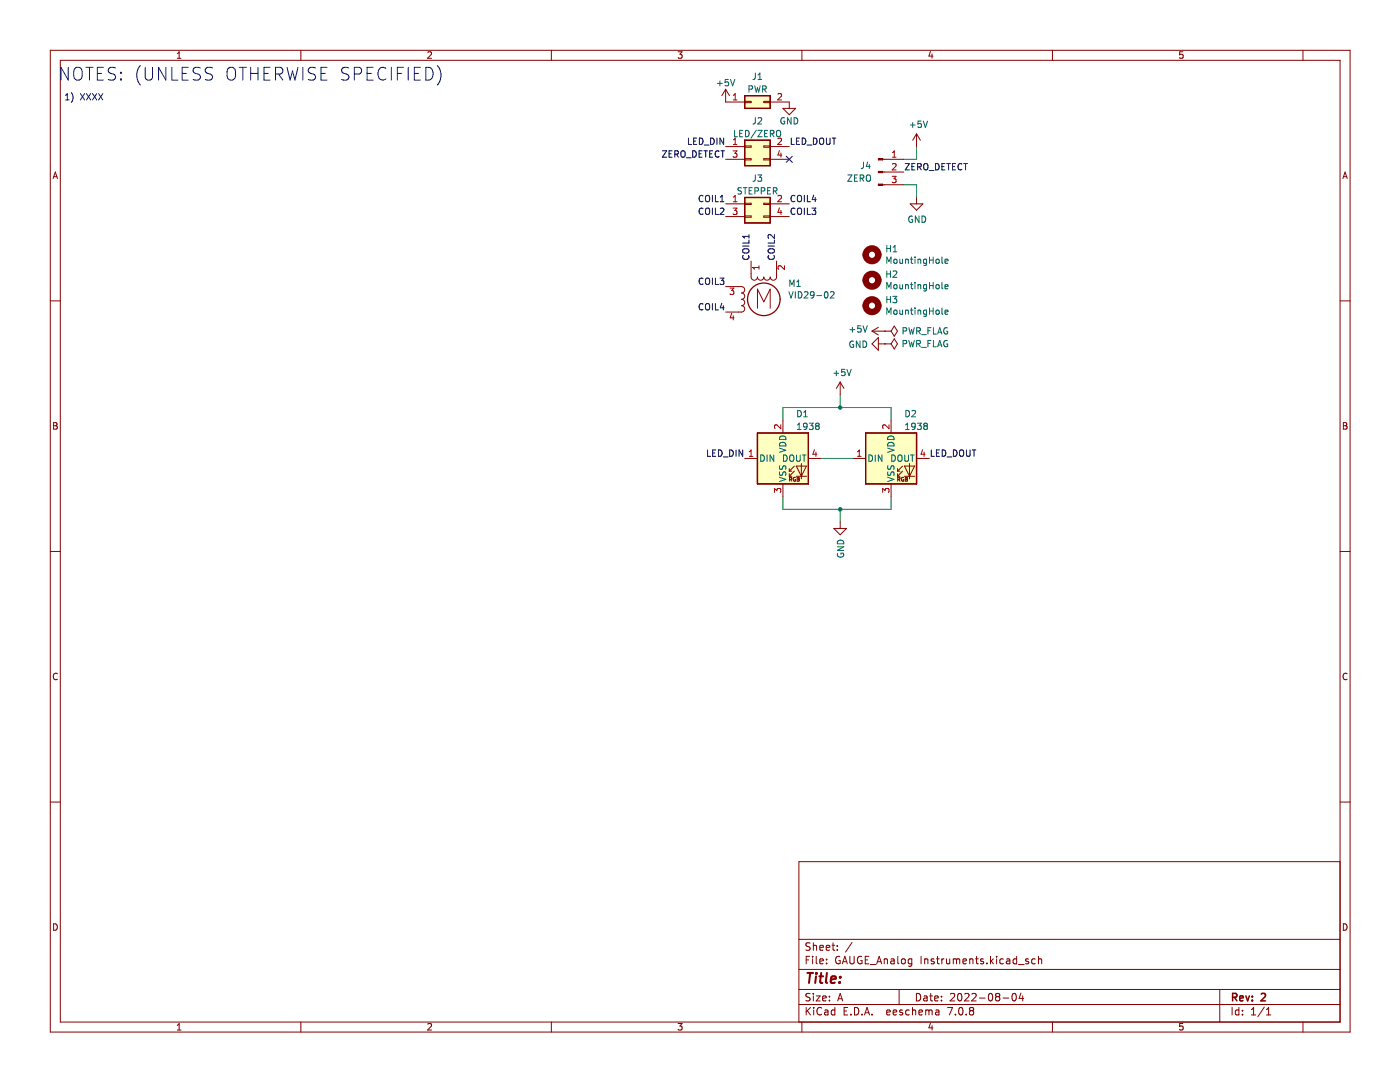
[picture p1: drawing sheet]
<svg xmlns="http://www.w3.org/2000/svg" width="279mm" height="216mm" viewBox="0 0 279 216" stroke-linecap="round" stroke-linejoin="round" font-family="sans-serif">
<g fill="none" stroke="#840000" stroke-width=".2">
<path d="M10 10h259.4v195.9h-259.4zM12 12h255.4v191.9h-255.4zM35.4 11.6h.7M35.4 10.7l.4-.4v1.3M60 10v2M85.4 10.5l.5-.2 .2 .4-.8 .9h.8M110 10v2M135.3 10.3h.8l-.4 .5 .4 .1v.6l-.2 .1-.6-.1M160 10v2M185.7 10.3l-.3 .9h.8M186 10.8v.8M210 10v2"/>
<path d="M236.1 10.3h-.7v.6l.2-.1 .4 .1 .1 .2v.4l-.2 .1-.5-.1M260 10v2M10.6 35.6l.4-1.3 .5 1.3M10.7 35.3h.6M268 35.6l.4-1.3 .5 1.3M268.1 35.3h.6M10 60h2M267.4 60h2M10.7 84.3h.4l.3 .3-.3 .3 .3 .2v.3l-.2 .2h-.5zM10.7 84.9h.4M268.1 84.3h.4l.3 .3-.3 .3 .3 .2v.3l-.2 .2h-.5zM268.1 84.9h.4"/>
<path d="M10 110h2M267.4 110h2M11.4 134.5a.62 .62 0 0 0-.8 .4 .62 .62 0 0 0 .6 .7l.2-.1M268.8 134.5a.62 .62 0 0 0-.8 .4 .62 .62 0 0 0 .6 .7l.2-.1M10 160h2M267.4 171.9h-108v32M267.4 160h2M10.7 184.3a.66 .66 0 0 1 .7 .7 .66 .66 0 0 1-.7 .6zM159.4 197.4h108M159.4 193.4h108M159.4 187.4h108M160.9 191.5h.5"/>
<path d="M161.6 190.8h-.7v1.5M161.7 198.3l-.6-.1-.2 .2v.4l.6 .3 .2 .3-.3 .3h-.6M161.7 188.2l-.6-.1-.2 .2v.4l.6 .3 .2 .3-.3 .3h-.6M162.2 190.8v.2M162.2 191.3v1M162.3 188.1v1.5M162.3 198.2v.2M162.3 198.7v1M162.3 188.8l.2-.2 .4 .1 .1 .9M162.9 198.7h.8l-.8 1h.8M162.9 190.8v1.3l.2 .2M163.6 191.8l.7-.1-.1-.3-.4-.1-.2 .2 .1 .8h.5"/>
<path d="M163.6 189.1l.7-.1-.1-.3-.4-.1-.2 .2 .1 .8h.5M164.2 199.2l.7-.1-.1-.3-.4-.1-.2 .2v.8h.6M164.9 189.1l.7-.1-.1-.3-.4-.1-.2 .2 .1 .8h.5M165 192.2v.1M165 191.4v.1M165.5 198.8v.1M165.5 199.6v.1M166 188.6h.6M166.2 188.1v1.3l.4 .2M167.1 189.5v.1M167.1 188.7v.1M167.2 199.7l.5-1.5 .5 1.5"/>
<path d="M167.3 199.3h.7M167.6 190.9a.7 .7 0 0 0-.9 .7 .7 .7 0 0 0 .9 .7l.1-.6h-.3M168.1 192.3l.5-1.5 .5 1.5M168.2 191.9h.8M169.6 190.8v1.2l.3 .3h.4l.2-.3v-1.2M170 188.1l-1.3 1.9M172 190.9a.7 .7 0 0 0-.9 .7 .7 .7 0 0 0 .9 .7v-.6h-.3M172.7 191.5h.5M173.4 190.8h-.7v1.5h.7M173.7 192.5h1.1M175 192.3l.5-1.5 .5 1.5M175.1 191.9h.7"/>
<path d="M176.5 191.5l.2-.2 .3 .1 .1 .9M176.5 191.3v1M177.8 191.4h.6l.1 .9M178.5 191.7l-.5 .1-.3 .2 .3 .3h.5M179.2 190.8v1.3l.2 .2M179.4 197.4v3M180 191.5l.2-.2 .4 .2 .1 .5-.2 .3h-.3l-.2-.1zM182 191.4l-.5-.1-.3 .3 .2 .7h.6M182 191.3v1.2l-.3 .3h-.4M182.9 198.2a.76 .76 0 0 1 .9 .8 .76 .76 0 0 1-.9 .7zM183.8 190.8v1.5M184.4 198.8h.6v.9"/>
<path d="M184.5 191.5l.2-.2 .4 .1 .1 .9M184.5 191.3v1M185 199.1l-.5 .1-.2 .2 .2 .3h.5M185.5 198.7h.6M185.7 198.2v1.3l.4 .2M186.4 191.4l-.4-.1-.2 .2 .1 .3 .5 .1v.4h-.6M186.5 199.2l.7-.1v-.3l-.5-.1-.2 .2 .1 .8h.6M186.9 191.3h.6M187.1 190.8v1.3l.4 .2M187.9 199.6v.1M187.9 198.8v.1M188 191.3v1"/>
<path d="M188.4 191.3l-.4 .3M188.9 191.3l.1 1h.3l.2-.1M189.5 191.3v1M189.7 198.4l.5-.2 .3 .5-.9 1h.9M190.2 191.5l.5-.2 .2 .2M190.2 191.3v1M190.9 191.5l.2-.2 .4 .1v.9M190.9 191.5v.8M191.2 198.4l.3-.2a.8 .8 0 0 1 .5 .8 .8 .8 0 0 1-.5 .7l-.3-.1-.1-.4zM192.2 191.8l.7-.1-.1-.3-.4-.1-.2 .2v.8h.6M192.5 198.4l.6-.2 .3 .5-.9 1h.9M193.5 191.5l.2-.2 .4 .1 .1 .9"/>
<path d="M193.5 191.3v1M194 198.4l.5-.2 .3 .5-.9 1h.9M194.7 191.3h.5M194.9 190.8v1.3l.3 .2M195.5 199.2h1.1M196.2 191.4l-.3-.1-.2 .2v.3l.5 .1v.4h-.5M197 192.2v.1M197.4 198.4l.2-.2a.8 .8 0 0 1 .5 .8 .8 .8 0 0 1-.5 .7l-.2-.1-.2-.4zM197.7 190.8v1.5M197.8 191.8l.4 .5M198.2 191.3l-.5 .6M198.9 190.8v.2"/>
<path d="M198.9 191.3v1M199 198.9l-.3-.3 .3-.4 .4 .1 .1 .2-.3 .4M199 198.9l-.3 .3v.2l.3 .3h.4l.1-.3v-.4l-.3-.1M199 198.9h.2M200.2 199.2h1.1M200.2 191.4l-.4-.1-.3 .3 .2 .7h.5M200.9 191.4h.6v.9M201.5 191.7l-.5 .1-.2 .2 .2 .3h.5M202.1 198.4l.2-.2a.8 .8 0 0 1 .5 .8 .8 .8 0 0 1-.5 .7l-.2-.1-.1-.4zM202.9 191.4l-.4-.1-.3 .3 .1 .7h.6M202.9 190.8v1.5M203.2 192.5h1.2"/>
<path d="M203.7 198.2l-.3 1h.9M204.1 198.7v1M205.2 191.4l-.3-.1-.2 .2v.3l.5 .1v.4h-.5M206.6 191.4l-.4-.1-.3 .3 .1 .7h.6M207.2 191.5l.3-.2 .3 .1 .1 .9M207.2 190.8v1.5M243.4 197.4v6.5M268.1 184.3a.66 .66 0 0 1 .7 .7 .66 .66 0 0 1-.7 .6zM35.4 204.6l.4-.4v1.3M35.4 205.5h.7M60 203.9v2M85.4 204.4l.5-.2 .2 .4-.8 .9h.8"/>
<path d="M110 203.9v2M135.3 204.2h.8l-.4 .5 .4 .1v.6l-.2 .1-.6-.1M159.4 200.4h108M160 203.9v2M160.9 201v1.5M161.1 201.7l.6 .8M161.7 201l-.8 .9M162.4 201v.2M162.4 201.5v1M164 201.2a.71 .71 0 0 0-1 .5 .71 .71 0 0 0 .7 .8l.3-.1M164.6 201.6h.6v.9M165.2 201.9l-.5 .1-.2 .2 .2 .3h.5"/>
<path d="M166.6 201.6l-.4-.1-.3 .3 .1 .7h.6M166.6 201v1.5M168.5 201.7h.5M169.2 201h-.7v1.5h.7M169.8 202.4v.1M170.5 201a.76 .76 0 0 1 .9 .8 .76 .76 0 0 1-.9 .7zM172 202.4v.1M172.5 202.5l.5-1.5 .5 1.5M172.7 202.1h.7M174 202.4v.1M177 202l.7-.1-.1-.3-.4-.1-.2 .2v.8h.6M178.2 202l.8-.1-.1-.3-.4-.1-.3 .2 .1 .8h.6"/>
<path d="M180.1 201.6l-.4-.1-.2 .2 .1 .3 .5 .1v.4h-.6M181.5 201.6l-.5-.1-.3 .3 .2 .7h.6M182.1 201.7l.2-.2 .4 .1v.9M182.1 201v1.5M183.4 202l.7-.1-.1-.3-.4-.1-.2 .2 .1 .8h.5M184.7 201.7l.5-.2 .2 .2M184.7 201.5v1M185.4 201.7l.2-.2 .4 .1v.9M185.4 201.7v.8M185.7 204.2l-.3 .9h.8M186 204.7v.8M186.7 201.6h.6l.1 .9"/>
<path d="M187.4 201.9l-.5 .1-.2 .2 .2 .3h.5M189.1 201h1l-.6 1.5M190.7 202.4v.1M191.5 201.2l.2-.2a.8 .8 0 0 1 .5 .8 .8 .8 0 0 1-.5 .7l-.2-.1-.2-.4zM192.8 202.4v.1M193.7 201.7l-.2-.3 .2-.4 .5 .1 .1 .2-.3 .4M193.7 201.7l-.2 .3v.2l.2 .3h.5l.1-.3-.1-.4-.2-.1M193.7 201.7h.3M210 203.9v2M236.1 204.2h-.7v.6l.2-.1 .4 .1 .1 .2v.4l-.2 .1-.5-.1M245.9 201v1.5M247.2 201.6l-.4-.1-.3 .3 .2 .7h.5"/>
<path d="M247.2 201v1.5M248 202.4v.1M248 201.6v.1M249.7 202.5h.9M249.7 201.5l.5-.5v1.5M252.3 201l-1.3 1.9M252.7 202.5h.9M252.7 201.5l.5-.5v1.5M260 203.9v2"/>
</g>
<path d="M246 199l.7-.1 .1-.2v-.3l-.2-.2h-.6v1.5M246.3 199l.5 .7M247.4 199.2l.7-.1v-.3l-.5-.1-.2 .2 .1 .7h.6M248.6 198.7l.4 1 .3-1M249.9 199.6v.1M249.9 198.8v.1M251.7 198.4l.6-.2 .3 .4-1 1.1h1" fill="none" stroke="#840000" stroke-width=".3"/>
<path d="M161.1 194.1h1.2M161.7 194.1l-.3 2M162.9 194.8l-.2 1.3M162.9 194.1v.2M163.5 194.8h.8M163.9 194.1l-.2 1.8v.1l.4 .1M165 194.1l-.2 1.8 .3 .2M165.8 195.5l1-.2-.1-.4h-.7l-.2 1 .2 .2 .6-.1M167.6 196l-.1 .1M167.7 194.9v.2" fill="none" stroke="#840000" stroke-width=".4"/>
<path d="M172.8 86.4h10.1v10.2h-10.1z" fill-rule="evenodd" fill="#ffffc2"/>
<path d="M172.8 86.4h10.1v10.2h-10.1z" fill="none" stroke="#840000" stroke-width=".25"/>
<path d="M151.2 86.4h10.1v10.2h-10.1z" fill-rule="evenodd" fill="#ffffc2"/>
<path d="M151.2 86.4h10.1v10.2h-10.1z" fill="none" stroke="#840000" stroke-width=".25"/>
<path d="M148.6 28h5.1v5.1h-5.1z" fill-rule="evenodd" fill="#ffffc2"/>
<path d="M148.6 28h5.1v5.1h-5.1z" fill="none" stroke="#840000" stroke-width=".25"/>
<path d="M148.6 19.1h5.1v2.5h-5.1z" fill-rule="evenodd" fill="#ffffc2"/>
<path d="M148.6 19.1h5.1v2.5h-5.1z" fill="none" stroke="#840000" stroke-width=".25"/>
<path d="M148.6 39.4h5.1v5.1h-5.1z" fill-rule="evenodd" fill="#ffffc2"/>
<path d="M148.6 39.4h5.1v5.1h-5.1zM151.2 86.4h10.1v10.2h-10.1zM172.8 86.4h10.1v10.2h-10.1z" fill="none" stroke="#840000" stroke-width=".25"/>
<path d="M156.9 31.2l1.2 1.2M158.1 31.2l-1.2 1.2" fill="none" stroke="#000084" stroke-width=".2"/>
<path d="M180.4 36.9h2.5v2.5M182.9 29.2v2.6h-2.5M167.7 78.8v2.5M156.2 83.9v-2.6h21.6v2.6M156.2 99.1v2.5h21.6v-2.5M163.9 91.5h6.3M167.7 101.6v2.6" fill="none" stroke="#009600" stroke-width=".2"/>
<g fill="none" stroke="#0000c2" stroke-width=".2">
<path d="M13.1 19.9h.7M13.1 19l.3-.3v1.2M13.6 13.4v2.6l-1.4-2.6v2.6M14.2 18.5a1.46 1.46 0 0 1 0 1.9M14.8 13.8a.85 .85 0 0 1 1-.4 .85 .85 0 0 1 .6 .9v.8a.85 .85 0 0 1-.8 .9 .85 .85 0 0 1-.9-.9zM16 18.7l.9 1.2M16.9 18.7l-.9 1.2M17.1 13.4h1.5M17.3 18.7l.8 1.2M17.9 13.4v2.6M18.1 18.7l-.8 1.2M18.5 18.7l.8 1.2"/>
<path d="M19.3 18.7l-.8 1.2M19.4 14.6h.9M19.7 18.7l.8 1.2M20.5 18.7l-.8 1.2M20.6 13.4h-1.2v2.6h1.2M23.1 13.6l-1-.2a.62 .62 0 0 0-.5 .6 .62 .62 0 0 0 .5 .6 .93 .93 0 0 1 1 .7 .65 .65 0 0 1-.5 .7l-1-.1M24.1 15.7l.2 .2-.2 .1M24.1 15.7l-.1 .2 .1 .1M24.1 14.4v.2M24.1 15.7v.3M24.1 14.4l.2 .1-.2 .1M24.1 14.4l-.1 .1 .1 .1"/>
<path d="M28 13.1a2.91 2.91 0 0 0 0 3.8M29 13.4v2.1l.5 .5 .7-.1 .2-.4v-2.1M33.1 13.4v2.6l-1.5-2.6v2.6M34.3 13.4v2.6h1.2M36.4 14.6h.8M37.6 13.4h-1.2v2.6h1.2M40 13.6l-1-.2a.62 .62 0 0 0-.5 .6 .62 .62 0 0 0 .5 .6 .93 .93 0 0 1 1 .7 .65 .65 0 0 1-.5 .7l-1-.1M42.4 13.6l-1-.2a.62 .62 0 0 0-.5 .6 .62 .62 0 0 0 .5 .6 .93 .93 0 0 1 1 .7 .65 .65 0 0 1-.5 .7l-.9-.1M45.7 13.6a.84 .84 0 0 1 .9-.1 .84 .84 0 0 1 .4 .8v.8a.85 .85 0 0 1-.8 .9 .85 .85 0 0 1-.9-.9v-.8l.1-.5zM47.7 13.4h1.5M48.5 13.4v2.6M50 14.6h1.5"/>
<path d="M50 13.4v2.6M51.5 13.4v2.6M52.7 14.6h.8M53.9 13.4h-1.2v2.6h1.2M55 14.8h1a.69 .69 0 0 0 .5-.7 .69 .69 0 0 0-.5-.7h-1v2.6M55.6 14.8l.8 1.2M57.3 13.4l.6 2.6 .5-1.8 .5 1.8 .6-2.6M60.4 13.4v2.6M63 13.6l-1-.2a.62 .62 0 0 0-.5 .6 .62 .62 0 0 0 .5 .6 .93 .93 0 0 1 1 .7 .65 .65 0 0 1-.5 .7l-1-.1M64.1 14.6h.8M65.3 13.4h-1.2v2.6h1.2M69.6 13.6l-.9-.2a.62 .62 0 0 0-.5 .6 .62 .62 0 0 0 .5 .6 .93 .93 0 0 1 .9 .7 .65 .65 0 0 1-.5 .7l-.9-.1"/>
<path d="M70.7 14.8h1a.69 .69 0 0 0 .5-.7 .69 .69 0 0 0-.5-.7h-1v2.6M73.3 14.6h.8M74.5 13.4h-1.2v2.6h1.2M77 13.7a.95 .95 0 0 0-1.1-.2 .95 .95 0 0 0-.5 1 1.08 1.08 0 0 0 .3 1.2 1.08 1.08 0 0 0 1.2 .2l.1-.2M78.1 13.4v2.6M79.3 14.6h.8M80.5 13.4h-1.2v2.6M81.5 13.4v2.6M82.7 14.6h.8M83.9 13.4h-1.2v2.6h1.2M85 13.4a1.34 1.34 0 0 1 1.4 .9 1.34 1.34 0 0 1-.4 1.6l-1 .1zM87.3 13.1a2.91 2.91 0 0 1 0 3.8"/>
</g>
<g fill="none" stroke="#0f0f0f" stroke-width=".2">
<path d="M132.2 30.1h.8l-.8 1.3h.8M133.5 30.7h.5M134.1 30.1h-.6v1.3h.6M134.7 30.8l.6-.1v-.5l-.6-.1v1.3M135 30.8l.4 .6M135.9 30.3l.3-.2a.43 .43 0 0 1 .5 .4v.4a.42 .42 0 0 1-.4 .5 .42 .42 0 0 1-.4-.5zM137 31.5h.9M137.4 27.6v1.2h.6M138.2 30.1a.64 .64 0 0 1 .8 .6 .64 .64 0 0 1-.8 .7zM138.4 28.2h.5M139 27.6h-.6v1.2h.6M139.5 30.7h.4"/>
<path d="M139.6 27.6a.64 .64 0 0 1 .7 .6 .64 .64 0 0 1-.7 .6zM140.1 30.1h-.6v1.3h.6M140.3 39.1a.6 .6 0 0 0-.8 .4 .6 .6 0 0 0 .6 .8l.2-.2M140.5 30.1h.7M140.5 28.9h1M140.8 39.2l.3-.2a.43 .43 0 0 1 .5 .4v.4a.42 .42 0 0 1-.4 .5 .42 .42 0 0 1-.4-.5zM140.8 30.1v1.3M141.6 30.7h.5M141.8 27.6a.64 .64 0 0 1 .7 .6 .64 .64 0 0 1-.7 .6zM142.2 39v1.3M142.2 30.1h-.6v1.3h.6M142.8 39v1.3h.6"/>
<path d="M143.1 27.6v1.2M143.5 30.2a.6 .6 0 0 0-.8 .4 .6 .6 0 0 0 .6 .8l.2-.2M143.7 39.3l.4-.3v1.3M143.9 30.1h.7M144.2 30.1v1.3M144.4 27.6v1.2l-.7-1.2v1.2M157.9 27.6v1.2h.6M158.6 39.1a.6 .6 0 0 0-.8 .4 .6 .6 0 0 0 .6 .8l.2-.2M158.9 28.2h.5M159.3 39h.1a.43 .43 0 0 1 .6 .4v.4a.42 .42 0 0 1-.4 .5 .42 .42 0 0 1-.5-.5zM159.6 27.6h-.7v1.2h.7M160.1 27.6a.64 .64 0 0 1 .7 .6 .64 .64 0 0 1-.7 .6z"/>
<path d="M160.5 39v1.3M161.1 28.9h.9M161.1 39v1.3h.6M162.3 27.6a.64 .64 0 0 1 .8 .6 .64 .64 0 0 1-.8 .6zM162.4 38.9l-.3 .9h.8M162.7 39.4v.9M163.6 27.7l.2-.1a.43 .43 0 0 1 .6 .4v.4a.42 .42 0 0 1-.4 .4 .42 .42 0 0 1-.5-.4zM164.9 27.6v1l.3 .2h.3l.2-.2v-1M166.1 27.6h.7M166.4 27.6v1.2M180.7 32.6h.8l-.8 1.3h.8M182 33.2h.4"/>
<path d="M182.6 32.6h-.6v1.3h.6M183.1 33.3l.6-.1 .1-.4-.7-.2v1.3M183.4 33.3l.5 .6M184.4 32.8l.2-.2a.43 .43 0 0 1 .6 .5v.4a.42 .42 0 0 1-.4 .4 .42 .42 0 0 1-.5-.4zM185.4 34h1M186.7 32.6a.64 .64 0 0 1 .7 .7 .64 .64 0 0 1-.7 .6zM188 33.2h.4M188.6 32.6h-.6v1.3h.6M188.9 32.6h.8M189.3 32.6v1.3M190.1 33.2h.4M190.7 32.6h-.6v1.3h.6"/>
<path d="M192 32.8a.6 .6 0 0 0-.9 .4 .6 .6 0 0 0 .6 .7l.3-.1M192.3 32.6h.8M192.7 32.6v1.3M140.3 41.6a.6 .6 0 0 0-.8 .5 .6 .6 0 0 0 .6 .7l.2-.1M140.3 55.6a.6 .6 0 0 0-.8 .4 .6 .6 0 0 0 .6 .8l.2-.2M140.8 41.7l.3-.2a.43 .43 0 0 1 .5 .4v.5a.42 .42 0 0 1-.4 .4 .42 .42 0 0 1-.4-.4zM140.8 55.7l.3-.2a.43 .43 0 0 1 .5 .4v.4a.42 .42 0 0 1-.4 .5 .42 .42 0 0 1-.4-.5zM142.2 41.5v1.3M142.2 55.5v1.3M142.8 41.5v1.3h.6M142.8 55.5v1.3h.6M143.7 55.5h.8l-.4 .5 .3 .1v.5l-.2 .2-.5-.2"/>
<path d="M143.7 41.6l.5-.1 .3 .4-.8 .9h.8M143.7 40.3h.8M148.2 49.1h1.3M148.3 49.8l.7-.2a.42 .42 0 0 1 .5 .5 .42 .42 0 0 1-.5 .4h-.4a.42 .42 0 0 1-.4-.2 .42 .42 0 0 1 .1-.5zM148.3 51a.6 .6 0 0 0 .4 .8 .6 .6 0 0 0 .8-.6l-.1-.2M149.5 46.8v.7M149.5 47.9v.6h-1.3M149.5 47.2h-1.3l.4 .3M153.3 49.1h1.3M153.3 49.8l.8-.2a.42 .42 0 0 1 .5 .5 .42 .42 0 0 1-.5 .4h-.4a.42 .42 0 0 1-.4-.2 .42 .42 0 0 1 0-.5zM153.4 51a.6 .6 0 0 0 .4 .8 .6 .6 0 0 0 .8-.6l-.2-.2M154.6 47.9v.6h-1.3"/>
<path d="M154.6 46.8v.8l-1-.8-.3 .2 .1 .5M158.6 41.6a.6 .6 0 0 0-.8 .5 .6 .6 0 0 0 .6 .7l.2-.1M159.2 41.7l.2-.2a.43 .43 0 0 1 .6 .4v.5a.42 .42 0 0 1-.4 .4 .42 .42 0 0 1-.5-.4zM160.5 41.5v1.3M161.1 41.5v1.3h.6M162 41.5h.8l-.4 .5 .4 .1v.6l-.2 .1-.6-.1M140.3 60.7a.6 .6 0 0 0-.8 .4 .6 .6 0 0 0 .6 .7l.2-.1M140.8 60.8l.3-.2a.43 .43 0 0 1 .5 .4v.4a.42 .42 0 0 1-.4 .5 .42 .42 0 0 1-.4-.5zM142.2 60.6v1.2M142.8 60.6v1.2h.6M144.1 60.5l-.4 .9h.8M144.4 61v.8"/>
<path d="M141.2 89.8v1.3h.6M142.2 90.4h.5M142.8 89.8h-.6v1.3h.6M143.4 89.8a.64 .64 0 0 1 .7 .6 .64 .64 0 0 1-.7 .7zM144.4 91.2h.9M145.6 89.8a.64 .64 0 0 1 .8 .6 .64 .64 0 0 1-.8 .7zM146.9 89.8v1.3M148.2 89.8v1.3l-.7-1.3v1.3M185.9 89.8v1.3h.6M186.9 90.4h.4M187.5 89.8h-.6v1.3h.6M188 89.8a.64 .64 0 0 1 .8 .6 .64 .64 0 0 1-.8 .7z"/>
<path d="M189 91.2h1M190.3 89.8a.64 .64 0 0 1 .7 .6 .64 .64 0 0 1-.7 .7zM191.5 90l.3-.2a.43 .43 0 0 1 .5 .4v.4a.42 .42 0 0 1-.4 .5 .42 .42 0 0 1-.4-.5zM192.9 89.8v1l.2 .3 .4-.1 .1-.2v-1M194 89.8h.7M194.4 89.8v1.3"/>
</g>
<g fill="none" stroke="#840000" stroke-width=".2">
<path d="M176.2 36.9h.4M176.2 34.3h.4M176.2 31.8h.4M182.9 26.7l-.7 1.3M182.9 26.7v2.5M182.9 26.7l.8 1.3M167.7 76.2l-.8 1.3M167.7 76.2v2.6M167.7 76.2l.7 1.3M174 68.6l1.3-1.3v2.6zM174 66.1h3.8M174 66.1l1.3 .7"/>
<path d="M175.3 68.6h2.5M175.3 65.3l-1.3 .8M176.6 66.1h.1M176.6 68.6h.1M178.5 65.1l.6 1-.6 1-.7-1zM178.5 67.6l.6 1-.6 1-.7-1zM148.6 91.5h2.6M156.2 83.9v2.5M156.2 96.6v2.5M157.5 95h.5M157.5 94h.5M157.5 93.5v.5"/>
<path d="M157.5 94.5v.5M157.6 95.6h.3l.1-.3h-.4v.7M157.8 95.6l.2 .4M158.5 94l-1 1M158.5 93l-1 1M158.7 95.3a.35 .35 0 0 0-.4 .3 .35 .35 0 0 0 .5 .3v-.2h-.2M158.9 95h2M158.9 93h2l-1 2zM159.1 95.3l.4 .1-.2 .2 .2 .3-.1 .1h-.3zM159.1 95.6h.2M159.9 92.5v3M161.3 91.5h2.6"/>
<path d="M170.2 91.5h2.6M177.8 83.9v2.5M177.8 96.6v2.5M179.1 95h.5M179.1 94h.5M179.1 93.5v.5M179.1 94.5v.5M179.2 95.6h.3l.1-.3h-.4v.7M179.3 95.6l.3 .4M180.1 94l-1 1M180.1 93l-1 1M180.3 95.3a.35 .35 0 0 0-.4 .3 .35 .35 0 0 0 .5 .3v-.2h-.2"/>
<path d="M180.5 95h2M180.5 93h2l-1 2zM180.7 95.3l.4 .1-.2 .2 .2 .3-.1 .1h-.3zM180.7 95.6h.2M181.5 92.5v3M182.9 91.5h2.6M166.4 105.4h2.5l-1.2 1.3zM167.7 104.2v1.2"/>
</g>
<g fill="none" stroke="#006464" stroke-width=".2">
<path d="M181.7 24.9h.9M182.1 24.5v.9M183.8 24.2h-.6v.6l.2-.2 .4 .1 .1 .2-.1 .4-.1 .1-.5-.1M184.3 24.2l.4 1.2 .4-1.2M166.4 74.5h1M166.9 74v1M168.6 73.7h-.6l-.1 .6 .2-.1h.4l.2 .2-.1 .4-.2 .2-.5-.2M169 73.7l.4 1.3 .5-1.3M169.6 65.8h1M170.1 65.3v1M170.3 68.1a.59 .59 0 0 0-.7 .6 .59 .59 0 0 0 .7 .6l.1-.5h-.3M171.6 68.1v1.2l-.7-1.2v1.2"/>
<path d="M171.8 65h-.6l-.1 .6 .2-.1h.5l.1 .2-.1 .5-.2 .1-.5-.1M172.2 68.1a.64 .64 0 0 1 .8 .6 .64 .64 0 0 1-.8 .6zM172.2 65l.5 1.3 .4-1.3M180.2 66.1l.6-.1 .1-.5-.7-.1v1.3M180.2 68.6l.6-.1 .1-.5-.7-.1v1.3M181.4 65.4l.3 1.3 .2-1 .3 1 .3-1.3M181.4 67.9l.3 1.3 .2-.9 .3 .9 .3-1.3M183 66.1l.6-.1v-.5l-.6-.1v1.3M183 68.6l.6-.1v-.5l-.6-.1v1.3M183.3 66.1l.4 .6M183.3 68.6l.4 .6M183.9 69.3h1"/>
<path d="M183.9 66.8h1M185.2 66h.4M185.2 68.5h.4M185.8 65.4h-.6v1.3M185.8 67.9h-.6v1.3M186.3 65.4v1.3h.6M186.3 67.9v1.3h.6M187.1 66.7l.4-1.3 .5 1.3M187.1 69.2l.4-1.3 .5 1.3M187.2 66.3h.7M187.2 68.8h.7M189.1 65.4a.59 .59 0 0 0-.8 .6 .59 .59 0 0 0 .8 .6v-.5h-.2"/>
<path d="M189.1 68a.59 .59 0 0 0-.8 .6 .59 .59 0 0 0 .8 .5v-.4h-.2M151.8 90.8a.64 .64 0 0 1 .8 .6 .64 .64 0 0 1-.8 .7zM153.1 90.8v1.3M154.4 90.8v1.3l-.7-1.3v1.3M155.6 89.4l1.2 .4-1.2 .5M155.6 95.2l1.2 .5-1.2 .4M155.6 88.5a.68 .68 0 0 1 .8-.2 .68 .68 0 0 1 .4 .7h-1.2zM155.6 87.2a.68 .68 0 0 1 .8-.2 .68 .68 0 0 1 .4 .7h-1.2zM155.6 94.1v.5l.1 .2h.3l.3-.5 .3-.2 .2 .3v.5M155.6 92.9v.5l.1 .2h.3l.3-.5 .3-.2 .2 .3v.5M156.4 90.8a.64 .64 0 0 1 .7 .6 .64 .64 0 0 1-.7 .7zM157.6 91l.3-.2a.43 .43 0 0 1 .5 .4v.4a.42 .42 0 0 1-.4 .5 .42 .42 0 0 1-.4-.5z"/>
<path d="M159 90.8v1l.2 .3 .4-.1 .1-.2v-1M159.1 85.7h.8M159.1 84.8l.4-.4v1.3M159.2 81.9a.64 .64 0 0 1 .7 .6 .64 .64 0 0 1-.7 .7zM160.1 90.8h.8M160.4 83.2h.7M160.4 82.3l.4-.4v1.3M160.5 90.8v1.3M161.1 85l-.3 .2h-.3l-.2-.2 .1-.4 .4-.2 .3 .3-.1 .7-.2 .2-.3 .1M161.5 84.4h.8l-.4 .5 .3 .1v.6l-.2 .1-.5-.1M163 85l-.2 .2v.4l.2 .1 .4-.1 .1-.1v-.3l-.2-.2M163 85l-.2-.3 .2-.3h.3l.2 .3-.2 .3"/>
<path d="M163 85h.3M173.4 90.8a.64 .64 0 0 1 .7 .6 .64 .64 0 0 1-.7 .7zM174.7 90.8v1.3M176 90.8v1.3l-.7-1.3v1.3M177.1 89.4l1.3 .4-1.3 .5M177.1 95.2l1.3 .5-1.3 .4M177.2 88.5a.68 .68 0 0 1 .8-.2 .68 .68 0 0 1 .4 .7h-1.3zM177.2 87.2a.68 .68 0 0 1 .8-.2 .68 .68 0 0 1 .4 .7h-1.3zM177.2 92.9l-.1 .5 .2 .2h.3l.3-.5 .3-.2 .2 .3v.5M177.2 94.1l-.1 .5 .2 .2h.3l.3-.5 .3-.2 .2 .3v.5M178 90.8a.64 .64 0 0 1 .7 .6 .64 .64 0 0 1-.7 .7zM179.2 91l.3-.2a.43 .43 0 0 1 .5 .4v.4a.42 .42 0 0 1-.4 .5 .42 .42 0 0 1-.4-.5z"/>
<path d="M180.6 90.8v1l.2 .3 .4-.1 .1-.2v-1M180.7 85.7h.8M180.7 84.8l.4-.4v1.3M180.8 81.9a.64 .64 0 0 1 .7 .6 .64 .64 0 0 1-.7 .7zM181.7 90.8h.7M182 82l.5-.1 .2 .4-.8 .9h.8M182.1 90.8v1.3M182.7 85l-.3 .2h-.3l-.2-.2 .1-.4 .4-.2 .3 .3-.1 .7-.2 .2-.3 .1M183.1 84.4h.8l-.4 .5 .3 .1v.6l-.2 .1-.5-.1M184.6 85l-.2 .2v.4l.2 .1 .4-.1 .1-.1v-.3l-.3-.2M184.6 85l-.2-.3 .2-.3h.2l.3 .3-.3 .3M184.6 85h.2"/>
<path d="M167.1 109.1h1.3l-1.3 .7h1.3M167.2 110.4a.59 .59 0 0 0 .5 .8 .59 .59 0 0 0 .6-.8h-.5v.2M167.2 108a.68 .68 0 0 1 .8-.2 .68 .68 0 0 1 .4 .7h-1.3z"/>
</g>
<path d="M149.5 91.1h.8M149.5 90.2l.4-.4v1.3M154.6 98.2v-.7l.4 .4 .2-.4h.5l.1 .2-.1 .5M155.8 84.8v.7l-.9-.7-.3 .2 .1 .5M162.5 89.7l-.3 .9h.8M162.8 90.2v.9M171.1 91.1h.7M171.1 90.2l.4-.4v1.3M176.1 98.2v-.7l.5 .4 .2-.4h.5l.1 .2-.1 .5M177.4 84.8v.7l-.9-.7-.4 .2 .2 .5M184.1 89.7l-.3 .9h.8M184.4 90.2v.9" fill="none" stroke="#a90000" stroke-width=".2"/>
<path d="M175.3 36.7h.9v.3h-.9z" fill-rule="evenodd" fill="#840000"/>
<path d="M175.3 36.7h.9v.3h-.9z" fill="none" stroke="#840000" stroke-width=".2"/>
<path d="M175.3 34.2h.9v.3h-.9z" fill-rule="evenodd" fill="#840000"/>
<path d="M175.3 34.2h.9v.3h-.9z" fill="none" stroke="#840000" stroke-width=".2"/>
<path d="M175.3 31.7h.9v.2h-.9z" fill-rule="evenodd" fill="#840000"/>
<g fill="none" stroke="#840000" stroke-width=".2">
<path d="M144.8 17.8l-.7 1.3M144.8 17.8v2.6h3.8M144.8 17.8l.8 1.3M144.8 31.8h3.8M144.8 29.2h3.8M148.6 31.7h1.3v.2h-1.3zM148.6 20.2h1.3v.3h-1.3zM148.6 29.1h1.3v.3h-1.3zM152.4 31.7h1.3v.2h-1.3zM152.4 29.1h1.3v.3h-1.3zM152.4 20.2h1.3v.3h-1.3zM153.7 31.8h3.8"/>
<path d="M153.7 29.2h3.8M153.7 20.4h3.8v1.2M156.2 21.6h2.6l-1.3 1.3zM175.3 31.7h.9v.2h-.9zM176.6 31.8h3.8M176.6 34.3h3.8M176.6 36.9h3.8M182.9 39.4v1.3M144.8 57.2h3.2a.64 .64 0 0 1 .6 .6 .64 .64 0 0 1-.6 .7 .64 .64 0 0 1 .6 .6 .64 .64 0 0 1-.6 .6 .64 .64 0 0 1 .6 .7 .64 .64 0 0 1-.6 .6 .63 .63 0 0 1 .6 .6 .63 .63 0 0 1-.6 .7h-3.2M144.8 40.7h3.8M144.8 43.2h3.8M148.6 40.5h1.3v.3h-1.3z"/>
<path d="M148.6 43.1h1.3v.2h-1.3zM149.9 52.1v3.2a.64 .64 0 0 0 .6 .6 .64 .64 0 0 0 .7-.6 .64 .64 0 0 0 .6 .6 .64 .64 0 0 0 .6-.6 .64 .64 0 0 0 .7 .6 .64 .64 0 0 0 .6-.6 .64 .64 0 0 0 .6 .6 .64 .64 0 0 0 .7-.6v-3.2M152.4 40.5h1.3v.3h-1.3zM152.4 43.1h1.3v.2h-1.3zM153.7 40.7h3.8M153.7 43.2h3.8M181.6 40.7h2.6l-1.3 1.2zM151.2 61.5v-3.8l1.2 2.5 1.3-2.5v3.8"/>
</g>
<g fill="none" stroke="#a90000" stroke-width=".2">
<path d="M146.4 19l.3-.3v1.2M146.4 19.9h.7M155.2 18.8l.5-.1 .3 .3-.8 .9h.8M146.3 30.1h.8l-.4 .5 .3 .1v.5l-.2 .2-.5-.2M146.4 28.8h.7M146.4 27.9l.3-.3v1.2M146.4 39.4l.3-.4v1.3M155.2 27.7l.5-.1 .3 .3-.8 .9h.8M155.2 39.1l.5-.1 .3 .4-.8 .9h.8M155.6 30l-.4 .9h.8M155.9 30.5v.9M178 35.2h.8l-.4 .5 .4 .1v.5l-.2 .1-.6-.1"/>
<path d="M178.1 31.4h.7M178.1 30.5l.4-.4v1.3M178.1 32.8l.5-.2 .2 .4-.8 .9h.8M145.7 57.5h.7l-.4 .5 .4 .1v.5l-.2 .2-.5-.2M146.3 41.5h.8l-.4 .5 .3 .1v.6l-.2 .1-.5-.1M146.4 40.3h.7M151.5 53v.7M151.5 53.4h-1.3l.4 .3M155.6 41.5l-.4 .9h.8M155.9 42v.8M156.6 53v.8l-1-.8-.3 .3 .1 .4M146 62.5l-.3 .9h.8"/>
<path d="M146.3 63v.8"/>
</g>
<g fill="none" stroke="#006464" stroke-width=".2">
<path d="M143.2 16.6h1M143.7 16.2v.9M145.4 15.9h-.6l-.1 .6 .2-.2 .4 .1 .1 .2v.4l-.2 .1-.5-.1M145.8 15.9l.4 1.2 .4-1.2M149.5 17.8l.6-.1v-.5l-.6-.1v1.3M150.6 17.1l.3 1.3 .3-.9 .2 .9 .3-1.3M150.7 14.6v1.1l-.4 .2M151.3 15.9h.7M151.3 14.9l.4-.3v1.3M152.2 17.8l.6-.1 .1-.5-.7-.1v1.3M152.5 17.8l.4 .6M146.6 26v1.3h.6"/>
<path d="M147.6 26.6h.5M148 37.5l-.5-.1-.2 .2v.3l.6 .3 .1 .3-.3 .2h-.4M148.2 26h-.6v1.3h.6M148.4 37.4h.7M148.7 37.4v1.3M148.8 26a.64 .64 0 0 1 .7 .7 .64 .64 0 0 1-.7 .6zM149.5 38.1h.4M150.1 37.4h-.6v1.3h.6M150.7 38.1h.6v-.5l-.6-.2v1.3M150.7 34.9v1.1l-.4 .2M150.7 23.5v1.1l-.4 .1M151 26l-1.1 1.6"/>
<path d="M151.2 34.9h.8l-.4 .5 .4 .1v.6l-.2 .1-.6-.1M151.3 26h.8l-.8 1.3h.8M151.3 23.6l.5-.1 .2 .3-.8 .9h.8M151.9 38.1h.6l.1-.5-.7-.2v1.3M152.6 26.6h.4M153.2 26h-.6v1.3h.6M153.2 38.1h.4M153.7 26.7l.6-.1 .1-.5-.7-.1v1.3M153.8 37.4h-.6v1.3h.6M154 26.7l.5 .6M154.3 38.1h.6l.1-.5-.7-.2v1.3M154.6 38.1l.5 .6"/>
<path d="M155 26.2l.2-.2a.43 .43 0 0 1 .6 .4v.5a.42 .42 0 0 1-.4 .4 .42 .42 0 0 1-.5-.4zM156.5 23.5a.59 .59 0 0 0-.7 .6 .59 .59 0 0 0 .7 .6l.1-.5h-.2M157.9 23.5v1.2l-.7-1.2v1.2M158.5 23.5a.64 .64 0 0 1 .7 .6 .64 .64 0 0 1-.7 .6zM169.2 34.9h.8l-.8 1.3h.8M170.5 35.5h.4M171.1 34.9h-.6v1.3h.6M171.7 35.6l.6-.1v-.5l-.6-.1v1.3M172 35.6l.4 .6M172.3 32.4v1.1l-.5 .1M173.1 35l.1-.1a.43 .43 0 0 1 .5 .4v.5a.42 .42 0 0 1-.4 .4 .42 .42 0 0 1-.4-.4zM173.2 32.3l-.3 .9h.8"/>
<path d="M173.5 32.8v.8M157.4 58.2l.5 1.3 .4-1.3M157.6 57.2v-1.3l.4 .9 .5-.9v1.3M158.7 58.2v1.3M159 57.2h.7M159 56.2l.4-.3v1.3M159.3 58.2a.64 .64 0 0 1 .8 .6 .64 .64 0 0 1-.8 .7zM160.5 58.3l.5-.1 .3 .4-.8 .9h.8M162.5 58.7l-.3 .3-.3-.1-.2-.2 .1-.4 .4-.1 .3 .2-.1 .8-.2 .2-.3 .1M163 59h1M164.7 58.3l.1-.1a.68 .68 0 0 1 .5 .6 .68 .68 0 0 1-.5 .7 .84 .84 0 0 1-.1-1.2zM165.7 58.3l.5-.1 .3 .4-.8 .9h.8"/>
<path d="M177 49v1.2M177 52.6v-1.3l.4 .9 .4-.9v1.3M177 54.1v1.2M177 57.6v-1.2l.4 .9 .4-.9v1.2M177 59.1v1.3M177 49.6h.7M177 59.7h.7M177 54.7h.7M177.7 49v1.2M177.7 54.1v1.2M177.7 59.1v1.3M178.2 59.1h.8l-.4 .5 .3 .1v.6l-.2 .1-.5-.1"/>
<path d="M178.3 50.2h.7M178.3 49.3l.3-.3v1.2M178.3 54.2l.4-.1 .3 .3-.8 .9h.8M178.4 51.8l.2-.1 .4 .1v.5l-.1 .2-.5-.1zM178.5 56.9l.3-.1 .2 .2v.4l-.2 .2-.4-.2zM179.6 51.7v.8l.5-.1M179.6 56.8v.8l.5-.1M180.1 51.7v.9M180.1 56.8v.8M180.7 51.8h.5l.1 .8M180.7 51.7v.9M180.7 56.8v.8"/>
<path d="M180.7 56.9h.5l.1 .7M181.7 51.7h.5M181.7 56.8h.5M181.9 51.3v1.1l.3 .2M181.9 56.4v1.1l.3 .1M182.1 43.2a.59 .59 0 0 0-.8 .5 .59 .59 0 0 0 .8 .6v-.5h-.2M182.6 51.3v.1M182.6 51.7v.9M182.6 56.4v.1M182.6 56.8v.8M183.2 51.8h.5l.1 .8M183.2 51.7v.9"/>
<path d="M183.2 56.8v.8M183.2 56.9h.5l.1 .7M183.4 43.1v1.3l-.7-1.3v1.3M184 43.1a.64 .64 0 0 1 .7 .6 .64 .64 0 0 1-.7 .7zM184.9 51.8l-.4-.1-.2 .3 .1 .5h.5M184.9 51.7v1l-.2 .3-.3-.1M184.9 56.8v1l-.2 .3-.3-.1M184.9 56.9l-.4-.1-.2 .2 .1 .6h.5M185.5 51.3v1.3M185.5 56.4v1.2M185.5 51.9h.7M185.5 57h.7"/>
<path d="M186.2 51.3v1.3M186.2 56.4v1.2M186.8 51.8l.2-.1 .4 .1v.5l-.1 .2-.5-.1zM186.9 56.9l.3-.1 .2 .2v.4l-.2 .2-.4-.2zM188 51.3v1.1l.2 .2M188 56.4v1.1l.2 .1M188.6 57.2l.6-.1-.1-.2-.3-.1-.2 .2 .1 .6h.4M188.6 52.1l.6-.1-.1-.2-.3-.1-.2 .2 .1 .6h.4M177 62.7v-1.3l.4 1 .4-1v1.3M178.4 62l.2-.1 .4 .1v.5l-.1 .2-.5-.1zM179.6 61.9v.8l.5-.1M180.1 61.9v.8"/>
<path d="M180.7 61.9v.8M180.7 62l.5-.1 .1 .8M181.7 61.9h.5M181.9 61.4v1.1l.3 .2M182.6 61.4v.2M182.6 61.9v.8M183.2 61.9v.8M183.2 62l.5-.1 .1 .8M184.9 61.9h-.4l-.2 .2 .1 .6h.5M184.9 61.9v1l-.2 .2h-.3M185.5 61.4v1.3M185.5 62.1h.7"/>
<path d="M186.2 61.4v1.3M186.8 62l.2-.1 .4 .1v.5l-.1 .2-.5-.1zM188 61.4v1.1l.2 .2M188.6 62.3l.6-.1-.1-.3h-.3l-.2 .2 .1 .6h.4"/>
</g>
<g fill="none" stroke="#840000" stroke-width="1.3">
<circle cx="174" cy="50.8" r="1.27"/>
<circle cx="174" cy="55.9" r="1.27"/>
<circle cx="174" cy="61" r="1.27"/>
</g>
<g fill="none" stroke="#840000" stroke-width=".25">
<path d="M148.6 19.1h5.1v2.5h-5.1zM148.6 28h5.1v5.1h-5.1zM148.6 39.4h5.1v5.1h-5.1z"/>
<circle cx="152.4" cy="59.7" r="3.3"/>
</g>
<g fill="#009600">
<circle cx="167.7" cy="81.3" r=".46"/>
<circle cx="167.7" cy="101.6" r=".46"/>
</g>
</svg>
